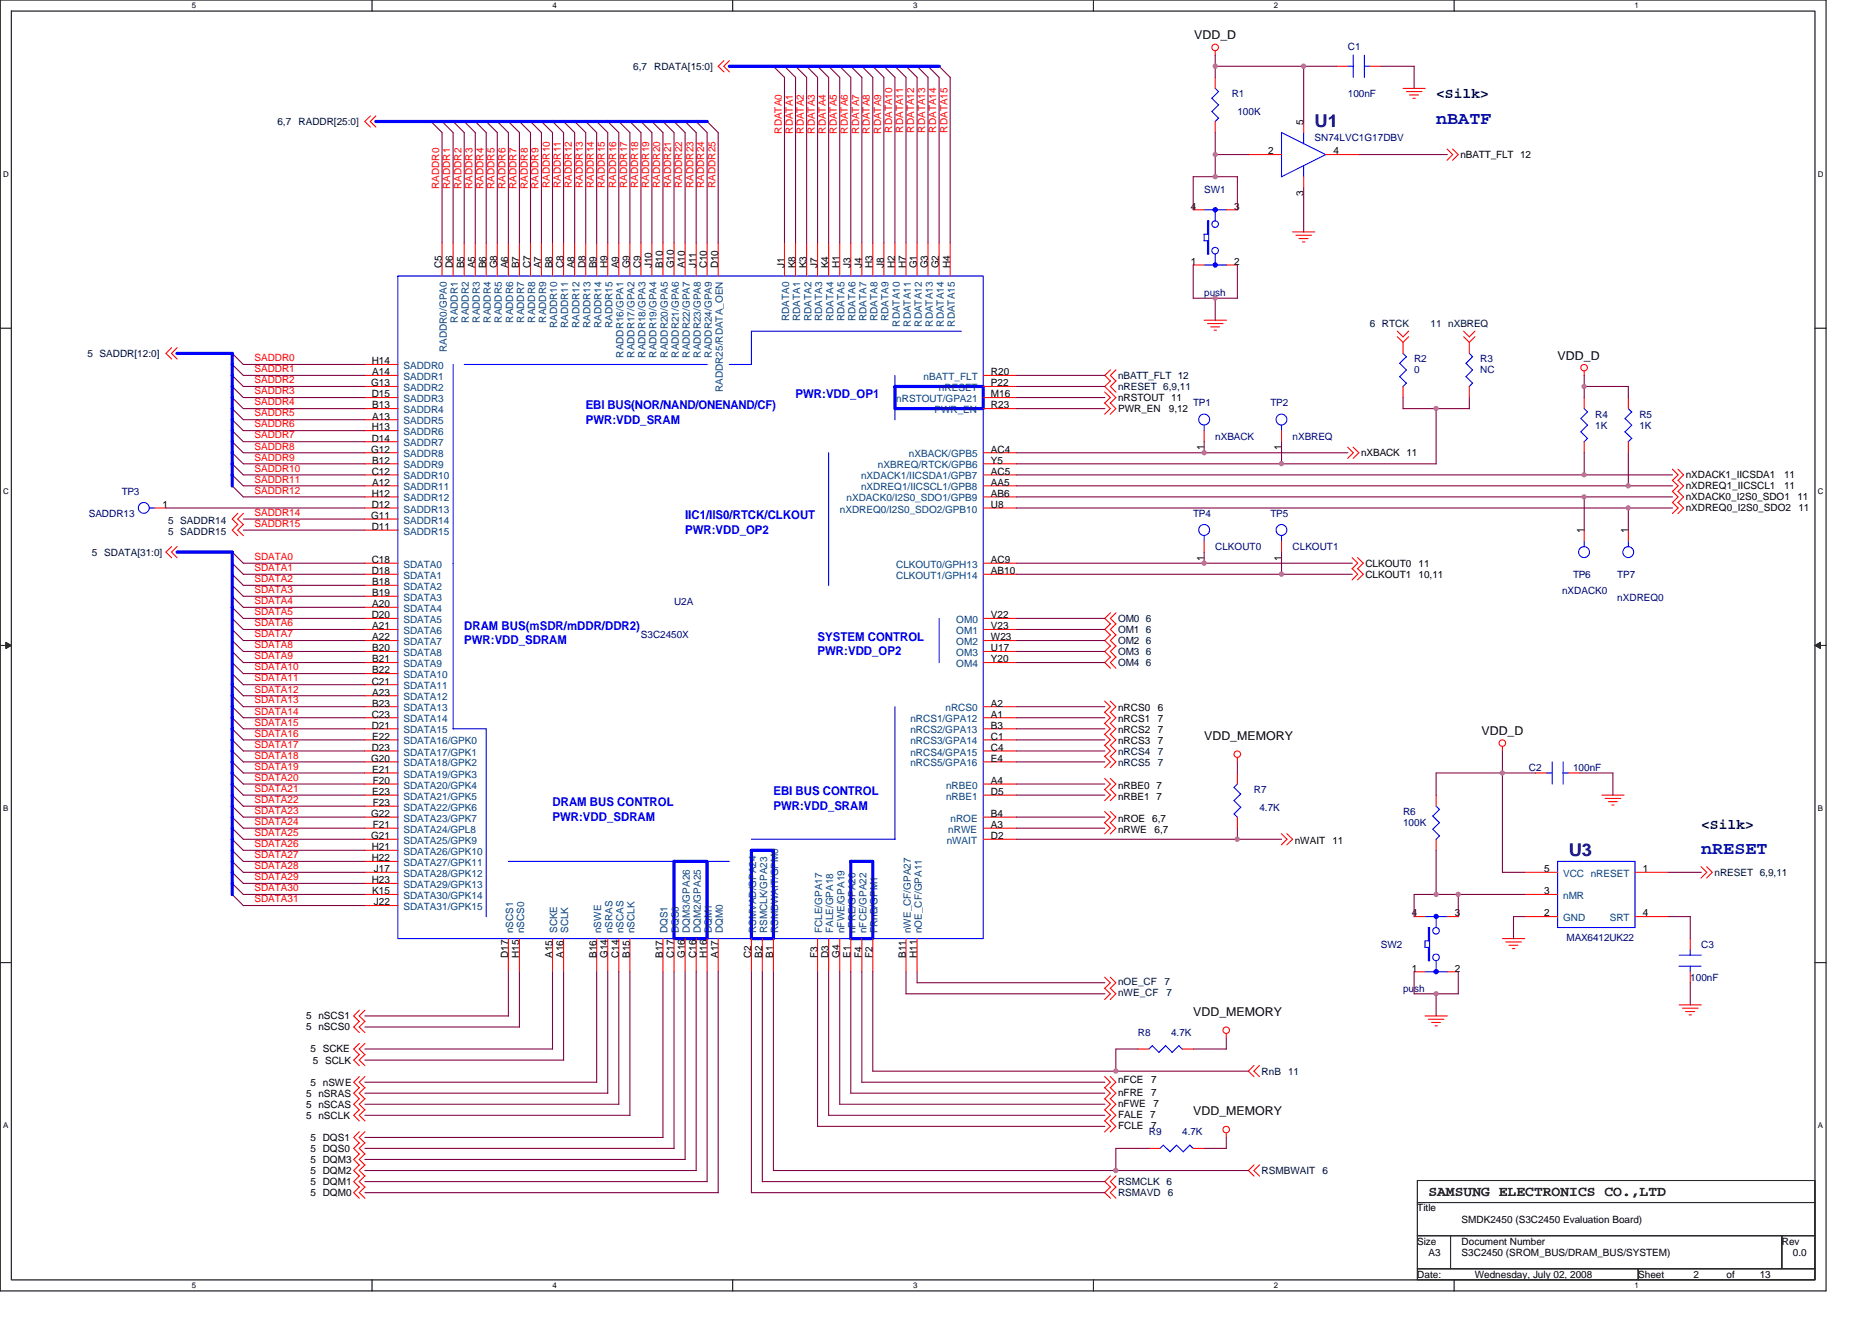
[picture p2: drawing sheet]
<svg xmlns="http://www.w3.org/2000/svg" width="297mm" height="210mm" viewBox="0 0 297 210" stroke-linecap="round" stroke-linejoin="round" font-family="sans-serif">
<defs><g id="words">
<g font-size="2.8" fill="#000080">
<text x="208.6" y="20.1">U1</text>
<text x="248.9" y="135.8">U3</text>
</g>
<g font-size="2.8" fill="#0000a0">
<text x="227.9" y="19.7">nBATF</text>
<text x="269.9" y="135.5">nRESET</text>
</g>
<g font-size="2.3" fill="#000040">
<text x="227.9" y="15.6">&lt;Silk&gt;</text>
<text x="269.9" y="131.6">&lt;Silk&gt;</text>
</g>
<text font-size="2.3" x="226.6" y="189.8">SAMSUNG ELECTRONICS CO.,LTD</text>
<g font-size="1.9">
<text x="189.5" y="6.3">VDD_D</text>
<text x="247.2" y="57.1">VDD_D</text>
<text x="191.1" y="117.4">VDD_MEMORY</text>
<text x="235.1" y="116.7">VDD_D</text>
<text x="189.3" y="161.2">VDD_MEMORY</text>
<text x="189.3" y="177">VDD_MEMORY</text>
</g>
<g font-size="1.9" fill="#00f">
<text x="92.9" y="64.9">EBI BUS(NOR/NAND/ONENAND/CF)</text>
<text x="126.2" y="63.1">PWR:VDD_OP1</text>
<text x="92.9" y="67.2">PWR:VDD_SRAM</text>
<text x="108.7" y="82.4">IIC1/IIS0/RTCK/CLKOUT</text>
<text x="108.7" y="84.8">PWR:VDD_OP2</text>
<text x="73.7" y="99.9">DRAM BUS(mSDR/mDDR/DDR2)</text>
<text x="129.7" y="101.7">SYSTEM CONTROL</text>
<text x="73.7" y="102.3">PWR:VDD_SDRAM</text>
<text x="129.7" y="104">PWR:VDD_OP2</text>
<text x="87.7" y="128">DRAM BUS CONTROL</text>
<text x="87.7" y="130.3">PWR:VDD_SDRAM</text>
<text x="122.7" y="126.2">EBI BUS CONTROL</text>
<text x="122.7" y="128.6">PWR:VDD_SRAM</text>
</g>
<g font-size="1.6" fill="#000040">
<text x="100.5" y="11.1">6,7</text>
<text x="103.8" y="11.1">RDATA[15:0]</text>
<text x="44" y="19.8">6,7</text>
<text x="47.4" y="19.8">RADDR[25:0]</text>
<text x="217.4" y="51.9">6 RTCK</text>
<text x="227" y="51.9">11 nXBREQ</text>
<text x="13.9" y="56.6">5 SADDR[12:0]</text>
<text x="177.4" y="61.9">nRESET 6,9,11</text>
<text x="177.4" y="60.1">nBATT_FLT 12</text>
<text x="26.7" y="83.1">5 SADDR14</text>
<text x="14.6" y="88.2">5 SDATA[31:0]</text>
<text x="26.7" y="84.8">5 SADDR15</text>
<text x="177.4" y="98.7">OM0 6</text>
<text x="177.4" y="100.4">OM1 6</text>
<text x="177.4" y="102.2">OM2 6</text>
<text x="177.4" y="105.7">OM4 6</text>
<text x="177.4" y="103.9">OM3 6</text>
<text x="177.4" y="119.9">nRCS4</text>
<text x="183.7" y="119.9">7</text>
<text x="177.4" y="121.6">nRCS5</text>
<text x="183.7" y="121.6">7</text>
<text x="272.1" y="139">nRESET 6,9,11</text>
<text x="177.4" y="158.1">nWE_CF</text>
<text x="177.4" y="156.4">nOE_CF</text>
<text x="184.8" y="156.4">7</text>
<text x="185.1" y="158.1">7</text>
<text x="200.2" y="170.5">RnB</text>
<text x="204.4" y="170.5">11</text>
<text x="177.4" y="188.1">RSMCLK 6</text>
<text x="177.4" y="189.8">RSMAVD 6</text>
<text x="200.2" y="186.3">RSMBWAIT 6</text>
</g>
<g font-size="1.6" fill="#000080">
<text x="213.9" y="7.9">C1</text>
<text x="195.4" y="15.5">R1</text>
<text x="213.9" y="15.5">100nF</text>
<text x="196.3" y="18.2">100K</text>
<text x="208.6" y="22.5">SN74LVC1G17DBV</text>
<text x="191.1" y="30.7">SW1</text>
<text x="191.1" y="47">push</text>
<text x="224.4" y="57.5">R2</text>
<text x="224.4" y="59.3">0</text>
<text x="234.9" y="57.5">R3</text>
<text x="234.9" y="59.3">NC</text>
<text x="189.3" y="64.5">TP1</text>
<text x="201.6" y="64.5">TP2</text>
<text x="192.8" y="69.8">nXBACK</text>
<text x="205.1" y="69.8">nXBREQ</text>
<text x="253.1" y="66.3">R4</text>
<text x="253.1" y="68">1K</text>
<text x="260.1" y="66.3">R5</text>
<text x="260.1" y="68">1K</text>
<text x="14.1" y="82">SADDR13</text>
<text x="19.3" y="78.5">TP3</text>
<text x="189.3" y="82">TP4</text>
<text x="201.6" y="82">TP5</text>
<text x="192.8" y="87.3">CLKOUT0</text>
<text x="205.1" y="87.3">CLKOUT1</text>
<text x="247.9" y="94.3">nXDACK0</text>
<text x="249.6" y="91.7">TP6</text>
<text x="256.6" y="91.7">TP7</text>
<text x="256.6" y="95.4">nXDREQ0</text>
<text x="101.7" y="101.3">S3C2450X</text>
<text x="107" y="96.1">U2A</text>
<text x="199" y="125.9">R7</text>
<text x="242.6" y="122.3">C2</text>
<text x="249.6" y="122.3">100nF</text>
<text x="199.8" y="128.7">4.7K</text>
<text x="222.6" y="129.4">R6</text>
<text x="222.6" y="131.1">100K</text>
<text x="248.6" y="149.4">MAX6412UK22</text>
<text x="219.1" y="150.4">SW2</text>
<text x="268.2" y="155.7">100nF</text>
<text x="269.9" y="150.4">C3</text>
<text x="222.6" y="157.4">push</text>
<text x="180.6" y="164.4">R8</text>
<text x="185.8" y="164.4">4.7K</text>
<text x="182.3" y="180.2">R9</text>
<text x="187.6" y="180.2">4.7K</text>
</g>
<g font-size="1.6" fill="#f00">
<text x="124" y="21.2" transform="rotate(-90 124 21.2)">RDATA0</text>
<text x="125.8" y="21.2" transform="rotate(-90 125.8 21.2)">RDATA1</text>
<text x="127.5" y="21.2" transform="rotate(-90 127.5 21.2)">RDATA2</text>
<text x="129.3" y="21.2" transform="rotate(-90 129.3 21.2)">RDATA3</text>
<text x="131" y="21.2" transform="rotate(-90 131 21.2)">RDATA4</text>
<text x="132.8" y="21.2" transform="rotate(-90 132.8 21.2)">RDATA5</text>
<text x="134.6" y="21.2" transform="rotate(-90 134.6 21.2)">RDATA6</text>
<text x="136.3" y="21.2" transform="rotate(-90 136.3 21.2)">RDATA7</text>
<text x="138" y="21.2" transform="rotate(-90 138 21.2)">RDATA8</text>
<text x="139.8" y="21.2" transform="rotate(-90 139.8 21.2)">RDATA9</text>
<text x="141.6" y="21" transform="rotate(-90 141.6 21)">RDATA10</text>
<text x="143.3" y="21" transform="rotate(-90 143.3 21)">RDATA11</text>
<text x="145.1" y="21" transform="rotate(-90 145.1 21)">RDATA12</text>
<text x="146.8" y="21" transform="rotate(-90 146.8 21)">RDATA13</text>
<text x="148.6" y="21" transform="rotate(-90 148.6 21)">RDATA14</text>
<text x="150.3" y="21" transform="rotate(-90 150.3 21)">RDATA15</text>
<text x="69.7" y="30" transform="rotate(-90 69.7 30)">RADDR0</text>
<text x="71.5" y="30" transform="rotate(-90 71.5 30)">RADDR1</text>
<text x="73.2" y="30" transform="rotate(-90 73.2 30)">RADDR2</text>
<text x="75" y="30" transform="rotate(-90 75 30)">RADDR3</text>
<text x="76.7" y="30" transform="rotate(-90 76.7 30)">RADDR4</text>
<text x="78.5" y="30" transform="rotate(-90 78.5 30)">RADDR5</text>
<text x="80.2" y="30" transform="rotate(-90 80.2 30)">RADDR6</text>
<text x="82" y="30" transform="rotate(-90 82 30)">RADDR7</text>
<text x="83.7" y="30" transform="rotate(-90 83.7 30)">RADDR8</text>
<text x="85.5" y="30" transform="rotate(-90 85.5 30)">RADDR9</text>
<text x="87.2" y="29.8" transform="rotate(-90 87.2 29.8)">RADDR10</text>
<text x="89" y="29.8" transform="rotate(-90 89 29.8)">RADDR11</text>
<text x="90.7" y="29.8" transform="rotate(-90 90.7 29.8)">RADDR12</text>
<text x="92.5" y="29.8" transform="rotate(-90 92.5 29.8)">RADDR13</text>
<text x="94.2" y="29.8" transform="rotate(-90 94.2 29.8)">RADDR14</text>
<text x="96" y="29.8" transform="rotate(-90 96 29.8)">RADDR15</text>
<text x="97.7" y="29.8" transform="rotate(-90 97.7 29.8)">RADDR16</text>
<text x="99.5" y="29.8" transform="rotate(-90 99.5 29.8)">RADDR17</text>
<text x="101.3" y="29.8" transform="rotate(-90 101.3 29.8)">RADDR18</text>
<text x="103" y="29.8" transform="rotate(-90 103 29.8)">RADDR19</text>
<text x="104.8" y="29.8" transform="rotate(-90 104.8 29.8)">RADDR20</text>
<text x="106.5" y="29.8" transform="rotate(-90 106.5 29.8)">RADDR21</text>
<text x="108.3" y="29.8" transform="rotate(-90 108.3 29.8)">RADDR22</text>
<text x="110" y="29.8" transform="rotate(-90 110 29.8)">RADDR23</text>
<text x="111.8" y="29.8" transform="rotate(-90 111.8 29.8)">RADDR24</text>
<text x="113.5" y="29.8" transform="rotate(-90 113.5 29.8)">RADDR25</text>
<text x="40.4" y="57.3">SADDR0</text>
<text x="40.4" y="59.1">SADDR1</text>
<text x="40.4" y="60.8">SADDR2</text>
<text x="40.4" y="64.3">SADDR4</text>
<text x="40.4" y="62.6">SADDR3</text>
<text x="40.4" y="66.1">SADDR5</text>
<text x="40.4" y="69.6">SADDR7</text>
<text x="40.4" y="71.4">SADDR8</text>
<text x="40.4" y="67.8">SADDR6</text>
<text x="40.4" y="76.6">SADDR11</text>
<text x="40.4" y="73.1">SADDR9</text>
<text x="40.4" y="74.9">SADDR10</text>
<text x="40.4" y="81.9">SADDR14</text>
<text x="40.4" y="78.4">SADDR12</text>
<text x="40.4" y="83.6">SADDR15</text>
<text x="40.4" y="88.9">SDATA0</text>
<text x="40.4" y="95.9">SDATA4</text>
<text x="40.4" y="94.1">SDATA3</text>
<text x="40.4" y="90.6">SDATA1</text>
<text x="40.4" y="92.4">SDATA2</text>
<text x="40.4" y="99.4">SDATA6</text>
<text x="40.4" y="97.6">SDATA5</text>
<text x="40.4" y="101.2">SDATA7</text>
<text x="40.4" y="102.9">SDATA8</text>
<text x="40.4" y="104.6">SDATA9</text>
<text x="40.4" y="106.4">SDATA10</text>
<text x="40.4" y="113.4">SDATA14</text>
<text x="40.4" y="111.7">SDATA13</text>
<text x="40.4" y="109.9">SDATA12</text>
<text x="40.4" y="108.2">SDATA11</text>
<text x="40.4" y="115.2">SDATA15</text>
<text x="40.4" y="118.7">SDATA17</text>
<text x="40.4" y="116.9">SDATA16</text>
<text x="40.4" y="123.9">SDATA20</text>
<text x="40.4" y="125.7">SDATA21</text>
<text x="40.4" y="120.4">SDATA18</text>
<text x="40.4" y="122.2">SDATA19</text>
<text x="40.4" y="130.9">SDATA24</text>
<text x="40.4" y="127.4">SDATA22</text>
<text x="40.4" y="129.2">SDATA23</text>
<text x="40.4" y="134.4">SDATA26</text>
<text x="40.4" y="136.2">SDATA27</text>
<text x="40.4" y="137.9">SDATA28</text>
<text x="40.4" y="132.7">SDATA25</text>
<text x="40.4" y="139.7">SDATA29</text>
<text x="40.4" y="141.5">SDATA30</text>
<text x="40.4" y="143.2">SDATA31</text>
</g>
<g font-size="1.6">
<text x="206.8" y="19.8" transform="rotate(-90 206.8 19.8)">5</text>
<text x="201.2" y="24.5">2</text>
<text x="211.6" y="24.5">4</text>
<text x="231.7" y="25.1">nBATT_FLT 12</text>
<text x="189" y="33.3">4</text>
<text x="195.8" y="33.3">3</text>
<text x="206.8" y="31.1" transform="rotate(-90 206.8 31.1)">3</text>
<text x="70.1" y="42.6" transform="rotate(-90 70.1 42.6)">C5</text>
<text x="71.9" y="42.6" transform="rotate(-90 71.9 42.6)">D6</text>
<text x="73.6" y="42.6" transform="rotate(-90 73.6 42.6)">B5</text>
<text x="75.4" y="42.6" transform="rotate(-90 75.4 42.6)">A5</text>
<text x="77.1" y="42.6" transform="rotate(-90 77.1 42.6)">B6</text>
<text x="78.9" y="42.6" transform="rotate(-90 78.9 42.6)">G8</text>
<text x="80.6" y="42.6" transform="rotate(-90 80.6 42.6)">A6</text>
<text x="82.4" y="42.6" transform="rotate(-90 82.4 42.6)">B7</text>
<text x="84.2" y="42.6" transform="rotate(-90 84.2 42.6)">C7</text>
<text x="85.9" y="42.6" transform="rotate(-90 85.9 42.6)">A7</text>
<text x="87.6" y="42.6" transform="rotate(-90 87.6 42.6)">B8</text>
<text x="89.4" y="42.6" transform="rotate(-90 89.4 42.6)">C8</text>
<text x="91.2" y="42.6" transform="rotate(-90 91.2 42.6)">A8</text>
<text x="92.9" y="42.6" transform="rotate(-90 92.9 42.6)">D8</text>
<text x="94.7" y="42.6" transform="rotate(-90 94.7 42.6)">B9</text>
<text x="96.4" y="42.6" transform="rotate(-90 96.4 42.6)">H9</text>
<text x="98.2" y="42.6" transform="rotate(-90 98.2 42.6)">A9</text>
<text x="99.9" y="42.6" transform="rotate(-90 99.9 42.6)">G9</text>
<text x="101.7" y="42.6" transform="rotate(-90 101.7 42.6)">C9</text>
<text x="103.4" y="42.6" transform="rotate(-90 103.4 42.6)">J10</text>
<text x="105.2" y="42.6" transform="rotate(-90 105.2 42.6)">B10</text>
<text x="106.9" y="42.6" transform="rotate(-90 106.9 42.6)">G10</text>
<text x="108.7" y="42.6" transform="rotate(-90 108.7 42.6)">A10</text>
<text x="110.4" y="42.6" transform="rotate(-90 110.4 42.6)">J11</text>
<text x="112.2" y="42.6" transform="rotate(-90 112.2 42.6)">C10</text>
<text x="113.9" y="42.6" transform="rotate(-90 113.9 42.6)">D10</text>
<text x="124.5" y="42.6" transform="rotate(-90 124.5 42.6)">J1</text>
<text x="126.2" y="42.6" transform="rotate(-90 126.2 42.6)">K8</text>
<text x="128" y="42.6" transform="rotate(-90 128 42.6)">K3</text>
<text x="129.7" y="42.6" transform="rotate(-90 129.7 42.6)">J7</text>
<text x="131.5" y="42.6" transform="rotate(-90 131.5 42.6)">K4</text>
<text x="133.2" y="42.6" transform="rotate(-90 133.2 42.6)">H1</text>
<text x="135" y="42.6" transform="rotate(-90 135 42.6)">J3</text>
<text x="136.7" y="42.6" transform="rotate(-90 136.7 42.6)">J4</text>
<text x="138.5" y="42.6" transform="rotate(-90 138.5 42.6)">H3</text>
<text x="140.2" y="42.6" transform="rotate(-90 140.2 42.6)">J8</text>
<text x="142" y="42.6" transform="rotate(-90 142 42.6)">H2</text>
<text x="143.7" y="42.6" transform="rotate(-90 143.7 42.6)">H7</text>
<text x="145.5" y="42.6" transform="rotate(-90 145.5 42.6)">G1</text>
<text x="147.2" y="42.6" transform="rotate(-90 147.2 42.6)">G3</text>
<text x="149" y="42.6" transform="rotate(-90 149 42.6)">G2</text>
<text x="150.7" y="42.6" transform="rotate(-90 150.7 42.6)">H4</text>
<text x="189" y="42">1</text>
<text x="195.8" y="42">2</text>
<text x="59" y="57.8">H14</text>
<text x="59.1" y="59.6">A14</text>
<text x="157.2" y="59.6">R20</text>
<text x="58.9" y="61.3">G13</text>
<text x="59" y="63.1">D15</text>
<text x="59.1" y="64.8">B13</text>
<text x="157.2" y="61.3">P22</text>
<text x="157.2" y="63.1">M16</text>
<text x="157.2" y="64.8">R23</text>
<text x="177.4" y="63.6">nRSTOUT 11</text>
<text x="177.4" y="65.4">PWR_EN</text>
<text x="185.5" y="65.4">9,12</text>
<text x="58.9" y="71.8">G12</text>
<text x="59" y="68.3">H13</text>
<text x="59" y="70.1">D14</text>
<text x="59.1" y="66.6">A13</text>
<text x="157.2" y="71.8">AC4</text>
<text x="191" y="71.4" transform="rotate(-90 191 71.4)">1</text>
<text x="203.3" y="71.4" transform="rotate(-90 203.3 71.4)">1</text>
<text x="59" y="75.4">C12</text>
<text x="59.1" y="73.6">B12</text>
<text x="59.1" y="77.1">A12</text>
<text x="157.2" y="73.6">Y5</text>
<text x="157.2" y="75.4">AC5</text>
<text x="157.2" y="77.1">AA5</text>
<text x="216" y="72.4">nXBACK 11</text>
<text x="267.5" y="75.9">nXDACK1_IICSDA1</text>
<text x="267.5" y="77.7">nXDREQ1_IICSCL1</text>
<text x="283.1" y="75.9">11</text>
<text x="283.1" y="77.7">11</text>
<text x="25.8" y="80.6">1</text>
<text x="58.9" y="82.4">G11</text>
<text x="59" y="78.8">H12</text>
<text x="59" y="80.6">D12</text>
<text x="157.2" y="78.8">AB6</text>
<text x="157.2" y="80.6">U8</text>
<text x="267.5" y="79.4">nXDACK0_I2S0_SDO1</text>
<text x="267.5" y="81.2">nXDREQ0_I2S0_SDO2</text>
<text x="285.2" y="79.4">11</text>
<text x="285.4" y="81.2">11</text>
<text x="59" y="84.1">D11</text>
<text x="59" y="89.4">C18</text>
<text x="157.2" y="89.4">AC9</text>
<text x="191" y="89" transform="rotate(-90 191 89)">1</text>
<text x="203.3" y="89" transform="rotate(-90 203.3 89)">1</text>
<text x="216.7" y="89.9">CLKOUT0</text>
<text x="225.1" y="89.9">11</text>
<text x="251.4" y="84.6" transform="rotate(-90 251.4 84.6)">1</text>
<text x="258.4" y="84.6" transform="rotate(-90 258.4 84.6)">1</text>
<text x="59" y="91.1">D18</text>
<text x="59.1" y="92.9">B18</text>
<text x="59.1" y="94.6">B19</text>
<text x="157.2" y="91.1">AB10</text>
<text x="216.7" y="91.7">CLKOUT1</text>
<text x="225.1" y="91.7">10,11</text>
<text x="59" y="98.1">D20</text>
<text x="59.1" y="96.4">A20</text>
<text x="59.1" y="99.9">A21</text>
<text x="59.1" y="101.6">A22</text>
<text x="157.2" y="98.1">V22</text>
<text x="157.2" y="99.9">V23</text>
<text x="157.2" y="101.6">W23</text>
<text x="59.1" y="103.4">B20</text>
<text x="59.1" y="105.1">B21</text>
<text x="59.1" y="106.9">B22</text>
<text x="157.2" y="103.4">U17</text>
<text x="157.2" y="105.1">Y20</text>
<text x="59" y="108.6">C21</text>
<text x="59" y="113.9">C23</text>
<text x="59.1" y="110.4">A23</text>
<text x="59.1" y="112.1">B23</text>
<text x="157.2" y="112.1">A2</text>
<text x="157.2" y="113.9">A1</text>
<text x="177.4" y="112.9">nRCS0</text>
<text x="183.7" y="112.9">6</text>
<text x="59" y="115.7">D21</text>
<text x="59" y="119.2">D23</text>
<text x="59.1" y="117.4">E22</text>
<text x="157.2" y="115.7">B3</text>
<text x="157.2" y="117.4">C1</text>
<text x="157.2" y="119.2">C4</text>
<text x="177.4" y="114.6">nRCS1</text>
<text x="177.4" y="118.2">nRCS3</text>
<text x="177.4" y="116.4">nRCS2</text>
<text x="183.7" y="114.6">7</text>
<text x="183.7" y="118.2">7</text>
<text x="183.7" y="116.4">7</text>
<text x="58.9" y="120.9">G20</text>
<text x="59.1" y="122.7">E21</text>
<text x="59.2" y="124.4">F20</text>
<text x="157.2" y="124.4">A4</text>
<text x="157.2" y="120.9">E4</text>
<text x="177.4" y="125.2">nRBE0 7</text>
<text x="58.9" y="129.7">G22</text>
<text x="59.1" y="126.2">E23</text>
<text x="59.2" y="127.9">F23</text>
<text x="59.2" y="131.4">F21</text>
<text x="157.2" y="126.2">D5</text>
<text x="157.2" y="129.7">B4</text>
<text x="157.2" y="131.4">A3</text>
<text x="177.4" y="130.4">nROE 6,7</text>
<text x="177.4" y="126.9">nRBE1 7</text>
<text x="58.9" y="133.2">G21</text>
<text x="59" y="134.9">H21</text>
<text x="59" y="136.7">H22</text>
<text x="157.2" y="133.2">D2</text>
<text x="177.4" y="132.2">nRWE</text>
<text x="183.2" y="132.2">6,7</text>
<text x="205.4" y="133.9">nWAIT</text>
<text x="211.4" y="133.9">11</text>
<text x="59" y="140.2">H23</text>
<text x="59.1" y="141.9">K15</text>
<text x="59.3" y="138.4">J17</text>
<text x="59.3" y="143.7">J22</text>
<text x="245" y="138.4">5</text>
<text x="245" y="141.9">3</text>
<text x="260.7" y="138.4">1</text>
<text x="224" y="145.5">4</text>
<text x="230.9" y="145.5">3</text>
<text x="245" y="145.5">2</text>
<text x="260.7" y="145.5">4</text>
<text x="80.6" y="152.1" transform="rotate(-90 80.6 152.1)">D17</text>
<text x="82.4" y="152.1" transform="rotate(-90 82.4 152.1)">H15</text>
<text x="87.6" y="152.1" transform="rotate(-90 87.6 152.1)">A15</text>
<text x="89.4" y="152.1" transform="rotate(-90 89.4 152.1)">A16</text>
<text x="94.7" y="152.1" transform="rotate(-90 94.7 152.1)">B16</text>
<text x="96.4" y="152.1" transform="rotate(-90 96.4 152.1)">G14</text>
<text x="98.2" y="152.1" transform="rotate(-90 98.2 152.1)">C14</text>
<text x="99.9" y="152.1" transform="rotate(-90 99.9 152.1)">B15</text>
<text x="105.2" y="152.1" transform="rotate(-90 105.2 152.1)">B17</text>
<text x="106.9" y="152.1" transform="rotate(-90 106.9 152.1)">C17</text>
<text x="108.7" y="152.1" transform="rotate(-90 108.7 152.1)">G16</text>
<text x="110.4" y="152.1" transform="rotate(-90 110.4 152.1)">C16</text>
<text x="112.2" y="152.1" transform="rotate(-90 112.2 152.1)">H16</text>
<text x="113.9" y="152.1" transform="rotate(-90 113.9 152.1)">A17</text>
<text x="119.2" y="152.1" transform="rotate(-90 119.2 152.1)">C2</text>
<text x="120.9" y="152.1" transform="rotate(-90 120.9 152.1)">B2</text>
<text x="122.7" y="152.1" transform="rotate(-90 122.7 152.1)">B1</text>
<text x="129.7" y="152.1" transform="rotate(-90 129.7 152.1)">F3</text>
<text x="131.5" y="152.1" transform="rotate(-90 131.5 152.1)">D3</text>
<text x="133.2" y="152.1" transform="rotate(-90 133.2 152.1)">G4</text>
<text x="135" y="152.1" transform="rotate(-90 135 152.1)">E1</text>
<text x="136.7" y="152.1" transform="rotate(-90 136.7 152.1)">F4</text>
<text x="138.5" y="152.1" transform="rotate(-90 138.5 152.1)">F2</text>
<text x="143.7" y="152.1" transform="rotate(-90 143.7 152.1)">B11</text>
<text x="145.5" y="152.1" transform="rotate(-90 145.5 152.1)">H11</text>
<text x="224" y="154.2">1</text>
<text x="230.9" y="154.2">2</text>
<text x="48.6" y="161.8">5 nSCS1</text>
<text x="48.6" y="163.5">5 nSCS0</text>
<text x="49.3" y="167">5 SCKE</text>
<text x="49.3" y="172.3">5 nSWE</text>
<text x="49.6" y="168.8">5 SCLK</text>
<text x="177.4" y="173.9">nFRE</text>
<text x="177.4" y="172">nFCE</text>
<text x="182.7" y="173.9">7</text>
<text x="182.7" y="172">7</text>
<text x="48.6" y="177.6">5 nSCLK</text>
<text x="48.6" y="175.8">5 nSCAS</text>
<text x="48.6" y="174.1">5 nSRAS</text>
<text x="177.4" y="175.6">nFWE</text>
<text x="177.4" y="179.1">FCLE</text>
<text x="177.4" y="177.4">FALE</text>
<text x="182.5" y="177.4">7</text>
<text x="182.7" y="179.1">7</text>
<text x="183" y="175.6">7</text>
<text x="49.3" y="182.8">5 DQS0</text>
<text x="49.3" y="181.1">5 DQS1</text>
<text x="49.3" y="184.6">5 DQM3</text>
<text x="49.3" y="186.3">5 DQM2</text>
<text x="49.3" y="188.1">5 DQM1</text>
<text x="49.3" y="189.8">5 DQM0</text>
<text x="224.9" y="192.3">Title</text>
<text x="224.9" y="197.5">Size</text>
<text x="231.9" y="194">SMDK2450 (S3C2450 Evaluation Board)</text>
<text x="231.9" y="197.5">Document Number</text>
<text x="282.7" y="197.5">Rev</text>
<text x="224.9" y="202.8">Date:</text>
<text x="226.6" y="199.3">A3</text>
<text x="231.9" y="199.3">S3C2450 (SROM_BUS/DRAM_BUS/SYSTEM)</text>
<text x="234" y="202.8">Wednesday, July 02, 2008</text>
<text x="259.9" y="202.8">Sheet</text>
<text x="268.7" y="202.8">2</text>
<text x="274" y="202.8">of</text>
<text x="279.2" y="202.8">13</text>
<text x="284.5" y="199.3">0.0</text>
</g>
<g font-size="1.6" fill="#004080">
<text x="72.6" y="51.2" transform="rotate(-90 72.6 51.2)">RADDR1</text>
<text x="74.4" y="51.2" transform="rotate(-90 74.4 51.2)">RADDR2</text>
<text x="76.2" y="51.2" transform="rotate(-90 76.2 51.2)">RADDR3</text>
<text x="77.9" y="51.2" transform="rotate(-90 77.9 51.2)">RADDR4</text>
<text x="79.6" y="51.2" transform="rotate(-90 79.6 51.2)">RADDR5</text>
<text x="81.4" y="51.2" transform="rotate(-90 81.4 51.2)">RADDR6</text>
<text x="83.2" y="51.2" transform="rotate(-90 83.2 51.2)">RADDR7</text>
<text x="84.9" y="51.2" transform="rotate(-90 84.9 51.2)">RADDR8</text>
<text x="86.7" y="51.2" transform="rotate(-90 86.7 51.2)">RADDR9</text>
<text x="88.4" y="52.1" transform="rotate(-90 88.4 52.1)">RADDR10</text>
<text x="90.2" y="52.1" transform="rotate(-90 90.2 52.1)">RADDR11</text>
<text x="91.9" y="52.1" transform="rotate(-90 91.9 52.1)">RADDR12</text>
<text x="93.7" y="52.1" transform="rotate(-90 93.7 52.1)">RADDR13</text>
<text x="95.4" y="52.1" transform="rotate(-90 95.4 52.1)">RADDR14</text>
<text x="97.2" y="52.1" transform="rotate(-90 97.2 52.1)">RADDR15</text>
<text x="125.2" y="50.9" transform="rotate(-90 125.2 50.9)">RDATA0</text>
<text x="127" y="50.9" transform="rotate(-90 127 50.9)">RDATA1</text>
<text x="128.7" y="50.9" transform="rotate(-90 128.7 50.9)">RDATA2</text>
<text x="130.5" y="50.9" transform="rotate(-90 130.5 50.9)">RDATA3</text>
<text x="132.2" y="50.9" transform="rotate(-90 132.2 50.9)">RDATA4</text>
<text x="134" y="50.9" transform="rotate(-90 134 50.9)">RDATA5</text>
<text x="135.7" y="50.9" transform="rotate(-90 135.7 50.9)">RDATA6</text>
<text x="137.5" y="50.9" transform="rotate(-90 137.5 50.9)">RDATA7</text>
<text x="139.2" y="50.9" transform="rotate(-90 139.2 50.9)">RDATA8</text>
<text x="141" y="50.9" transform="rotate(-90 141 50.9)">RDATA9</text>
<text x="142.8" y="51.8" transform="rotate(-90 142.8 51.8)">RDATA10</text>
<text x="144.5" y="51.8" transform="rotate(-90 144.5 51.8)">RDATA11</text>
<text x="146.3" y="51.8" transform="rotate(-90 146.3 51.8)">RDATA12</text>
<text x="148" y="51.8" transform="rotate(-90 148 51.8)">RDATA13</text>
<text x="149.8" y="51.8" transform="rotate(-90 149.8 51.8)">RDATA14</text>
<text x="151.5" y="51.8" transform="rotate(-90 151.5 51.8)">RDATA15</text>
<text x="64" y="58.6">SADDR0</text>
<text x="70.9" y="55.9" transform="rotate(-90 70.9 55.9)">RADDR0/GPA0</text>
<text x="98.9" y="56.8" transform="rotate(-90 98.9 56.8)">RADDR16/GPA1</text>
<text x="100.7" y="56.8" transform="rotate(-90 100.7 56.8)">RADDR17/GPA2</text>
<text x="102.4" y="56.8" transform="rotate(-90 102.4 56.8)">RADDR18/GPA3</text>
<text x="104.2" y="56.8" transform="rotate(-90 104.2 56.8)">RADDR19/GPA4</text>
<text x="105.9" y="56.8" transform="rotate(-90 105.9 56.8)">RADDR20/GPA5</text>
<text x="107.7" y="56.8" transform="rotate(-90 107.7 56.8)">RADDR21/GPA6</text>
<text x="109.5" y="56.8" transform="rotate(-90 109.5 56.8)">RADDR22/GPA7</text>
<text x="111.2" y="56.8" transform="rotate(-90 111.2 56.8)">RADDR23/GPA8</text>
<text x="112.9" y="56.8" transform="rotate(-90 112.9 56.8)">RADDR24/GPA9</text>
<text x="64" y="60.3">SADDR1</text>
<text x="64" y="62.1">SADDR2</text>
<text x="64" y="63.8">SADDR3</text>
<text x="64" y="65.6">SADDR4</text>
<text x="114.7" y="62.2" transform="rotate(-90 114.7 62.2)">RADDR25/RDATA_OEN</text>
<text x="142.2" y="63.8">nRSTOUT/GPA21</text>
<text x="146.5" y="60.3">nBATT_FLT</text>
<text x="148.3" y="65.6">PWR_EN</text>
<text x="149" y="62.1">nRESET</text>
<text x="64" y="67.3">SADDR5</text>
<text x="64" y="69.1">SADDR6</text>
<text x="64" y="70.8">SADDR7</text>
<text x="64" y="72.6">SADDR8</text>
<text x="64" y="74.3">SADDR9</text>
<text x="64" y="76.1">SADDR10</text>
<text x="64" y="77.8">SADDR11</text>
<text x="136.6" y="76.1">nXDACK1/IICSDA1/GPB7</text>
<text x="136.6" y="77.8">nXDREQ1/IICSCL1/GPB8</text>
<text x="139.3" y="74.3">nXBREQ/RTCK/GPB6</text>
<text x="144.2" y="72.6">nXBACK/GPB5</text>
<text x="64" y="79.6">SADDR12</text>
<text x="64" y="81.3">SADDR13</text>
<text x="64" y="83.1">SADDR14</text>
<text x="133.3" y="81.3">nXDREQ0/I2S0_SDO2/GPB10</text>
<text x="134.3" y="79.6">nXDACK0/I2S0_SDO1/GPB9</text>
<text x="64" y="84.9">SADDR15</text>
<text x="64" y="90.1">SDATA0</text>
<text x="64" y="91.9">SDATA1</text>
<text x="64" y="93.6">SDATA2</text>
<text x="64" y="95.4">SDATA3</text>
<text x="142.2" y="90.1">CLKOUT0/GPH13</text>
<text x="142.2" y="91.9">CLKOUT1/GPH14</text>
<text x="64" y="97.1">SDATA4</text>
<text x="64" y="98.9">SDATA5</text>
<text x="64" y="100.6">SDATA6</text>
<text x="151.7" y="98.9">OM0</text>
<text x="151.7" y="100.6">OM1</text>
<text x="64" y="102.4">SDATA7</text>
<text x="64" y="104.1">SDATA8</text>
<text x="64" y="105.9">SDATA9</text>
<text x="64" y="107.6">SDATA10</text>
<text x="151.7" y="102.4">OM2</text>
<text x="151.7" y="104.1">OM3</text>
<text x="151.7" y="105.9">OM4</text>
<text x="64" y="109.4">SDATA11</text>
<text x="64" y="111.2">SDATA12</text>
<text x="64" y="112.9">SDATA13</text>
<text x="150" y="112.9">nRCS0</text>
<text x="64" y="114.6">SDATA14</text>
<text x="64" y="116.4">SDATA15</text>
<text x="64" y="118.2">SDATA16/GPK0</text>
<text x="64" y="119.9">SDATA17/GPK1</text>
<text x="144.5" y="114.6">nRCS1/GPA12</text>
<text x="144.5" y="116.4">nRCS2/GPA13</text>
<text x="144.5" y="118.2">nRCS3/GPA14</text>
<text x="144.5" y="119.9">nRCS4/GPA15</text>
<text x="64" y="121.7">SDATA18/GPK2</text>
<text x="64" y="123.4">SDATA19/GPK3</text>
<text x="64" y="125.2">SDATA20/GPK4</text>
<text x="144.5" y="121.6">nRCS5/GPA16</text>
<text x="150.1" y="125.2">nRBE0</text>
<text x="64" y="126.9">SDATA21/GPK5</text>
<text x="64" y="128.7">SDATA22/GPK6</text>
<text x="64" y="130.4">SDATA23/GPK7</text>
<text x="150.1" y="126.9">nRBE1</text>
<text x="150.8" y="130.4">nROE</text>
<text x="64" y="132.2">SDATA24/GPL8</text>
<text x="64" y="133.9">SDATA25/GPK9</text>
<text x="64" y="135.7">SDATA26/GPK10</text>
<text x="64" y="137.4">SDATA27/GPK11</text>
<text x="150.2" y="133.9">nWAIT</text>
<text x="150.5" y="132.2">nRWE</text>
<text x="64" y="139.2">SDATA28/GPK12</text>
<text x="64" y="140.9">SDATA29/GPK13</text>
<text x="64" y="142.7">SDATA30/GPK14</text>
<text x="248" y="139.2">VCC nRESET</text>
<text x="248" y="142.7">nMR</text>
<text x="64" y="144.5">SDATA31/GPK15</text>
<text x="81.4" y="148.1" transform="rotate(-90 81.4 148.1)">nSCS1</text>
<text x="83.2" y="148.1" transform="rotate(-90 83.2 148.1)">nSCS0</text>
<text x="88.4" y="148.1" transform="rotate(-90 88.4 148.1)">SCKE</text>
<text x="90.2" y="148.1" transform="rotate(-90 90.2 148.1)">SCLK</text>
<text x="95.4" y="148.1" transform="rotate(-90 95.4 148.1)">nSWE</text>
<text x="97.2" y="148.1" transform="rotate(-90 97.2 148.1)">nSRAS</text>
<text x="98.9" y="148.1" transform="rotate(-90 98.9 148.1)">nSCAS</text>
<text x="100.7" y="148.1" transform="rotate(-90 100.7 148.1)">nSCLK</text>
<text x="105.9" y="148.1" transform="rotate(-90 105.9 148.1)">DQS1</text>
<text x="107.7" y="148.1" transform="rotate(-90 107.7 148.1)">DQS0</text>
<text x="109.4" y="148.1" transform="rotate(-90 109.4 148.1)">DQM3/GPA26</text>
<text x="111.2" y="148.1" transform="rotate(-90 111.2 148.1)">DQM2/GPA25</text>
<text x="112.9" y="148.1" transform="rotate(-90 112.9 148.1)">DQM1</text>
<text x="114.7" y="148.1" transform="rotate(-90 114.7 148.1)">DQM0</text>
<text x="120" y="148.1" transform="rotate(-90 120 148.1)">RSMVAD/GPA24</text>
<text x="121.7" y="148.1" transform="rotate(-90 121.7 148.1)">RSMCLK/GPA23</text>
<text x="123.5" y="148.1" transform="rotate(-90 123.5 148.1)">RSMBWAIT/GPM0</text>
<text x="130.5" y="148.1" transform="rotate(-90 130.5 148.1)">FCLE/GPA17</text>
<text x="132.2" y="148.1" transform="rotate(-90 132.2 148.1)">FALE/GPA18</text>
<text x="134" y="148.1" transform="rotate(-90 134 148.1)">nFWE/GPA19</text>
<text x="135.7" y="148.1" transform="rotate(-90 135.7 148.1)">nFRE/GPA20</text>
<text x="137.5" y="148.1" transform="rotate(-90 137.5 148.1)">nFCE/GPA22</text>
<text x="139.2" y="148.1" transform="rotate(-90 139.2 148.1)">FRnB/GPM1</text>
<text x="144.5" y="148.1" transform="rotate(-90 144.5 148.1)">nWE_CF/GPA27</text>
<text x="146.3" y="148.1" transform="rotate(-90 146.3 148.1)">nOE_CF/GPA11</text>
<text x="248" y="146.2">GND</text>
<text x="255.4" y="146.2">SRT</text>
</g>
<g font-size="1.3">
<text x="30.4" y="1.3">5</text>
<text x="87.6" y="1.3">4</text>
<text x="144.9" y="1.3">3</text>
<text x="202.1" y="1.3">2</text>
<text x="259.4" y="1.3">1</text>
<text x=".5" y="28">D</text>
<text x="288.4" y="28">D</text>
<text x=".5" y="78.4">C</text>
<text x="288.4" y="78.4">C</text>
<text x=".5" y="128.7">B</text>
<text x="288.4" y="128.7">B</text>
<text x=".5" y="179.1">A</text>
<text x="288.4" y="179.1">A</text>
<text x="30.4" y="204.4">5</text>
<text x="87.6" y="204.4">4</text>
<text x="144.9" y="204.4">3</text>
<text x="202.1" y="204.4">2</text>
<text x="259.4" y="204.4">1</text>
</g>
</g></defs>
<path d="M0 0h289.7v204.9h-289.7zM1.8 1.8h286.2v201.3h-286.2z" fill="none" stroke="#000" stroke-width=".17"/>
<g fill="#fff">
<path d="M30.4 .2h.7v1.4h-.7z"/>
<path d="M30.4 203.3h.7v1.4h-.7z"/>
</g>
<path d="M59 0v1.8M59 203.1v1.8" fill="none" stroke="#000" stroke-width=".17"/>
<g fill="#fff">
<path d="M87.6 .2h.7v1.4h-.7z"/>
<path d="M87.6 203.3h.7v1.4h-.7z"/>
</g>
<path d="M116.3 0v1.8M116.3 203.1v1.8" fill="none" stroke="#000" stroke-width=".17"/>
<g fill="#fff">
<path d="M144.9 .2h.7v1.4h-.7z"/>
<path d="M144.9 203.3h.7v1.4h-.7z"/>
</g>
<path d="M173.5 0v1.8M173.5 203.1v1.8" fill="none" stroke="#000" stroke-width=".17"/>
<g fill="#fff">
<path d="M202.1 .2h.7v1.4h-.7z"/>
<path d="M202.1 203.3h.7v1.4h-.7z"/>
</g>
<path d="M230.7 0v1.8M230.7 203.1v1.8" fill="none" stroke="#000" stroke-width=".17"/>
<g fill="#fff">
<path d="M259.4 .2h.6v1.4h-.6z"/>
<path d="M259.4 203.3h.6v1.4h-.6z"/>
<path d="M.5 26.9h.9v1.4h-.9z"/>
<path d="M288.4 26.9h.9v1.4h-.9z"/>
<path d="M.5 77.3h.9v1.4h-.9z"/>
<path d="M288.4 77.3h.9v1.4h-.9z"/>
</g>
<path d="M0 52.1h1.8M288 52.1h1.7" fill="none" stroke="#000" stroke-width=".17"/>
<g fill="#fff">
<path d="M.5 127.6h.8v1.4h-.8z"/>
<path d="M288.4 127.6h.9v1.4h-.9z"/>
</g>
<path d="M0 102.4h1.8M288 102.4h1.7" fill="none" stroke="#000" stroke-width=".17"/>
<path d="M.9 101.9l.9 .5-.9 .5zM288 102.4l.9-.5v1z" fill="#000" stroke="#000" stroke-width=".16"/>
<g fill="#fff">
<path d="M.5 177.9h.8v1.4h-.8z"/>
<path d="M288.4 177.9h.9v1.4h-.9z"/>
</g>
<path d="M0 152.8h1.8M288 152.8h1.7M224.9 187.4h63.1v3.5h-63.1zM224.9 190.9h63.1v5.2h-63.1zM224.9 196.1h5.3v5.3h-5.3zM230.2 196.1h52.5v5.3h-52.5zM282.7 196.1h5.3v5.3h-5.3zM224.9 201.4h35v1.7h-35zM259.9 201.4h28.1v1.7h-28.1z" fill="none" stroke="#000" stroke-width=".17"/>
<path d="M59.6 19.3h52.6M115.7 10.5h33.3M28.1 56.1h8.7v21M142 61.3h14v3.6h-14zM28.1 87.6h8.7v54.4M107 136.7h5.2v12.3h-5.2zM119.2 135h3.5v14h-3.5zM135 136.7h3.5v12.3h-3.5z" fill="none" stroke="#00f" stroke-width=".51"/>
<g fill="none" stroke="#f00" stroke-width=".17">
<path d="M58.8 18.4l-.9 .9 .9 .9M59.6 18.4l-.8 .9 .8 .9M114.9 9.6l-.9 .9 .9 .9M115.7 9.6l-.9 .9 .9 .9M192.8 8.1v.7M192.8 12.3v1.7M192.8 19.3v1.7M206.9 19.3v1.7M212.1 10.5h1.8M217.4 10.5h1.7M222.6 14h3.5M223.2 14.5h2.4"/>
<path d="M223.6 15.1h1.5M224.2 15.6h.4M70.1 38.6v5.2M71.9 38.6v5.2M73.7 38.6v5.2M75.4 38.6v5.2M77.1 38.6v5.2M78.9 38.6v5.2M80.7 38.6v5.2M82.4 38.6v5.2M84.2 38.6v5.2M85.9 38.6v5.2"/>
<path d="M87.7 38.6v5.2M89.4 38.6v5.2M91.2 38.6v5.2M92.9 38.6v5.2M94.7 38.6v5.2M96.4 38.6v5.2M98.2 38.6v5.2M99.9 38.6v5.2M101.7 38.6v5.2M103.4 38.6v5.2M105.2 38.6v5.2M107 38.6v5.2"/>
<path d="M108.7 38.6v5.2M110.5 38.6v5.2M112.2 38.6v5.2M114 38.6v5.2M124.5 38.6v5.2M126.2 38.6v5.2M128 38.6v5.2M129.7 38.6v5.2M131.5 38.6v5.2M133.2 38.6v5.2M135 38.6v5.2M136.8 38.6v5.2"/>
<path d="M138.5 38.6v5.2M140.2 38.6v5.2M142 38.6v5.2M143.8 38.6v5.2M145.5 38.6v5.2M147.3 38.6v5.2M149 38.6v5.2M150.8 38.6v5.2M189.3 33.3h1.8M194.6 33.3h1.7M198.1 24.5h5.2M205.1 36.8h3.5"/>
<path d="M205.6 37.3h2.5M206.1 37.9h1.5M206.7 38.4h.3M206.9 28v1.8M210.4 24.5h5.2M229.6 23.6l.9 .9-.9 .9M230.5 23.6l.9 .9-.9 .9M27.2 55.2l-.9 .9 .9 .9M28.1 55.2l-.9 .9 .9 .9M57.9 59.6h5.2M57.9 57.8h5.2M156 59.6h5.3"/>
<path d="M176.2 58.7l-.9 .9 .9 .9M177.1 58.7l-.9 .9 .9 .9M189.3 42.1h1.8M191.1 50.8h3.5M191.6 51.4h2.5M192.1 51.9h1.4M192.7 52.4h.3M194.6 42.1h1.7M221.7 53.4l.9 .9M221.7 52.6l.9 .9 .9-.9M222.6 54.3v1.8M223.5 53.4l-.9 .9"/>
<path d="M232.2 53.4l.9 .9M232.2 52.6l.9 .9 .9-.9M233.1 54.3v1.8M234 53.4l-.9 .9M251.4 58.9v.7M57.9 61.3h5.2M57.9 63.1h5.2M57.9 71.9h5.2M57.9 73.6h5.2M57.9 78.9h5.2M57.9 75.4h5.2M57.9 77.1h5.2"/>
<path d="M57.9 64.9h5.2M57.9 66.6h5.2M57.9 68.3h5.2M57.9 70.1h5.2M156 61.3h5.3M156 63.1h5.3M156 71.9h5.3M156 73.6h5.3M156 78.9h5.3M156 75.4h5.3M156 77.1h5.3M156 64.9h5.3"/>
<path d="M175.3 62.2l.9 .9-.9 .9M175.3 63.9l.9 1-.9 .8M176.2 63.9l.9 1-.9 .8M176.2 60.5l-.9 .8 1.8 1.8-.9 .9M177.1 60.5l-.9 .8 .9 1M191.1 68.3v1.8M203.3 68.3v1.8M213.8 71l.9 .9-.9 .8M214.7 71l.9 .9-.9 .8M222.6 61.3v1.8M233.1 61.3v1.8M251.4 63.1v1.8"/>
<path d="M251.4 70.1v1.8M258.4 63.1v1.8M258.4 70.1v1.8M265.4 74.5l.9 .9-.9 .9M265.4 76.2l.9 .9-.9 .9M265.4 78l.9 .9-.9 .9M265.4 79.7l.9 .9-.9 .9M266.3 74.5l.8 .9-.8 .9M266.3 76.2l.8 .9-.8 .9M266.3 78l.8 .9-.8 .9M266.3 79.7l.8 .9-.8 .9M24.6 80.6h1.7"/>
<path d="M27.2 86.7l-.9 .9 .9 .9M28.1 86.7l-.9 .9 .9 .9M37.7 81.5l-.9 .9 .9 .9M37.7 83.2l-.9 .9 .9 .9M38.6 81.5l-.9 .9 .9 .9M38.6 83.2l-.9 .9 .9 .9M57.9 80.6h5.2M57.9 89.4h5.2M57.9 91.1h5.2M57.9 98.1h5.2M57.9 99.9h5.2M57.9 82.4h5.2"/>
<path d="M57.9 84.1h5.2M57.9 92.9h5.2M57.9 94.6h5.2M57.9 96.4h5.2M156 80.6h5.3M156 89.4h5.3M156 91.1h5.3M156 98.1h5.3M156 99.9h5.3M176.2 97.3l-.9 .8 .9 .9M176.2 99l-.9 .9 .9 .9M177.1 97.3l-.9 .8 .9 .9"/>
<path d="M177.1 99l-.9 .9 .9 .9M191.1 85.9v1.7M203.3 85.9v1.7M214.5 90.2l.9 .9-.9 .9M214.5 88.5l.9 .9-.9 .9M215.4 90.2l.9 .9-.9 .9M215.4 88.5l.9 .9-.9 .9M251.4 84.1v1.8M258.4 84.1v1.8M57.9 112.2h5.2M57.9 113.9h5.2M57.9 115.7h5.2"/>
<path d="M57.9 117.4h5.2M57.9 119.2h5.2M57.9 101.7h5.2M57.9 103.4h5.2M57.9 105.2h5.2M57.9 106.9h5.2M57.9 108.7h5.2M57.9 110.4h5.2M156 112.2h5.3M156 113.9h5.3M156 115.7h5.3M156 117.4h5.3"/>
<path d="M156 119.2h5.3M156 101.7h5.3M156 103.4h5.3M156 105.2h5.3M175.3 111.3l.9 .9-.9 .9M175.3 113l.9 .9-.9 .9M175.3 116.5l.9 .9-.9 .9M175.3 118.3l.9 .9-.9 .9M175.3 114.8l.9 .9-.9 .9M176.2 111.3l.9 .9-.9 .9M176.2 113l.9 .9-.9 .9M176.2 116.5l.9 .9-.9 .9"/>
<path d="M176.2 118.3l.9 .9-.9 .9M176.2 114.8l.9 .9-.9 .9M176.2 100.8l-.9 .9 .9 .9M176.2 104.3l-.9 .9 .9 .9M176.2 102.5l-.9 .9 .9 .9M177.1 100.8l-.9 .9 .9 .9M177.1 104.3l-.9 .9 .9 .9M177.1 102.5l-.9 .9 .9 .9M238.4 118.5v.7M57.9 126.2h5.2M57.9 122.7h5.2M57.9 124.4h5.2"/>
<path d="M57.9 120.9h5.2M57.9 129.7h5.2M57.9 131.4h5.2M57.9 133.2h5.2M57.9 128h5.2M57.9 135h5.2M57.9 136.7h5.2M57.9 138.5h5.2M156 126.2h5.3M156 124.4h5.3M156 120.9h5.3M156 129.7h5.3"/>
<path d="M156 131.4h5.3M156 133.2h5.3M175.3 128.8l.9 .9-.9 .9M175.3 123.5l.9 .9-.9 .9M175.3 120l.9 .9-.9 .9M175.3 130.6l.9 .8-.9 1M175.3 125.3l.9 .9-.9 .9M176.2 128.8l.9 .9-.9 .9M176.2 123.5l.9 .9-.9 .9M176.2 120l.9 .9-.9 .9M176.2 130.6l.9 .8-.9 1M176.2 125.3l.9 .9-.9 .9"/>
<path d="M196.3 120.2v.7M196.3 122.7v1.7M196.3 129.7v1.7M203.3 132.3l.9 .9-.9 .9M204.2 132.3l.9 .9-.9 .9M227.9 126.2v1.8M227.9 133.2v1.8M241.9 138.5h5.3M243.6 122.7h1.8M248.9 122.7h1.8M254.2 126.2h3.5M254.7 126.7h2.5"/>
<path d="M255.2 127.2h1.4M255.8 127.8h.3M259.4 138.5h5.3M269.9 137.6l.9 .9-.9 .9M270.8 137.6l.9 .9-.9 .9M57.9 140.2h5.2M57.9 142h5.2M57.9 143.7h5.2M80.7 149v5.2M82.4 149v5.2M87.7 149v5.2M89.4 149v5.2"/>
<path d="M94.7 149v5.2M96.4 149v5.2M98.2 149v5.2M99.9 149v5.2M105.2 149v5.2M107 149v5.2M108.7 149v5.2M110.5 149v5.2M112.2 149v5.2M114 149v5.2M119.2 149v5.2M121 149v5.2"/>
<path d="M122.7 149v5.2M129.7 149v5.2M131.5 149v5.2M133.2 149v5.2M135 149v5.2M136.8 149v5.2M138.5 149v5.2M143.8 149v5.2M145.5 149v5.2M175.3 156.8l.9 .9-.9 .9M175.3 155.1l.9 .9-.9 .9M176.2 156.8l.9 .9-.9 .9"/>
<path d="M176.2 155.1l.9 .9-.9 .9M224.4 145.5h1.7M224.4 154.2h1.7M229.6 145.5h1.8M229.6 154.2h1.8M238.4 149h3.5M238.9 149.5h2.5M239.4 150h1.5M240 150.6h.3M241.9 142h5.3M241.9 145.5h5.3M259.4 145.5h5.3"/>
<path d="M266.4 159.5h3.6M268.2 149v1.7M268.2 154.2v1.8M57 170.9l-.9 .9 .9 .9M57 176.1l-.9 .9 .9 .9M57 174.4l-.9 .9 .9 .9M57 160.3l-.9 .9 .9 .9M57 167.4l-.9 .9 .9 .8M57 179.6l-.9 .9 .9 .9M57 172.6l-.9 .9 .9 .9M57 165.6l-.9 .9 .9 .9M57 162.1l-.9 .9 .9 .9"/>
<path d="M57.9 170.9l-.9 .9 .9 .9M57.9 176.1l-.9 .9 .9 .9M57.9 174.4l-.9 .9 .9 .9M57.9 160.3l-.9 .9 .9 .9M57.9 167.4l-.9 .9 .9 .8M57.9 179.6l-.9 .9 .9 .9M57.9 172.6l-.9 .9 .9 .9M57.9 165.6l-.9 .9 .9 .9M57.9 162.1l-.9 .9 .9 .9M175.3 174.4l.9 .9-.9 .9M175.3 172.6l.9 .9-.9 .9M175.3 177.9l.9 .9-.9 .9"/>
<path d="M175.3 170.9l.9 .9-.9 .9M175.3 176.1l.9 .9-.9 .9M176.2 174.4l.9 .9-.9 .9M176.2 172.6l.9 .9-.9 .9M176.2 177.9l.9 .9-.9 .9M176.2 170.9l.9 .9-.9 .9M176.2 176.1l.9 .9-.9 .9M180.6 166.5h1.7M187.6 166.5h1.7M194.6 164v.8M194.6 179.8v.8M199 169.1l-.9 .9 .9 .9"/>
<path d="M199.9 169.1l-.9 .9 .9 .9M226.1 161.2h3.6M226.6 161.8h2.5M227.2 162.3h1.4M227.7 162.8h.4M267 160h2.4M267.5 160.5h1.4M268 161.1h.4M57 184.9l-.9 .9 .9 .9M57 181.4l-.9 .9 .9 .9M57 186.6l-.9 .9 .9 .9M57 188.4l-.9 .9 .9 .9"/>
<path d="M57 183.1l-.9 .9 .9 .9M57.9 184.9l-.9 .9 .9 .9M57.9 181.4l-.9 .9 .9 .9M57.9 186.6l-.9 .9 .9 .9M57.9 188.4l-.9 .9 .9 .9M57.9 183.1l-.9 .9 .9 .9M176.2 186.6l-.9 .9 .9 .9M176.2 188.4l-.9 .9 .9 .9M177.1 186.6l-.9 .9 .9 .9M177.1 188.4l-.9 .9 .9 .9M182.3 182.3h1.8M189.3 182.3h1.8"/>
<path d="M199 184.9l-.9 .9 .9 .9M199.9 184.9l-.9 .9 .9 .9"/>
<circle cx="192.8" cy="7.5" r=".52"/>
<circle cx="251.4" cy="58.4" r=".52"/>
<circle cx="196.3" cy="119.7" r=".52"/>
<circle cx="238.4" cy="117.9" r=".52"/>
<circle cx="194.6" cy="179.3" r=".52"/>
<circle cx="194.6" cy="163.5" r=".52"/>
</g>
<g fill="none" stroke="#00f" stroke-width=".17">
<path d="M192.3 17.7l1.1 1.1M192.3 15.6l1.1 1.1M192.8 14l.6 .5M193.4 18.7l-.6 .6M193.4 16.6l-1.1 1.1M193.4 14.5l-1.1 1.1M213.9 10.5h.9M214.7 8.7v3.6M216.5 10.5h.9M216.5 8.8v3.5M191 37.2h.6M191.1 37.2v1"/>
<path d="M191.1 38.2h.5v2.1M191.1 33.3h3.5M191.6 35.1h.2M191.6 35.1v2.1M191.8 35v5.3h-.2M192.8 33.3v1.8M206.9 21v1.8M206.9 26.3v1.7M210.4 24.5l-7.1 3.6M210.4 24.6l-7.1-3.6v7M63.1 43.8h92.9v105.2h-92.9zM71.9 57.8v57.9"/>
<path d="M73.7 57.8h38.5M142 59.6v7M152.5 52.6h-33.3v5.2h-3.5M191.1 42.1h3.5M192.8 40.3v1.8M222.1 57.7l1.1 1M222.1 59.8l1.1 1M222.6 56.1l.6 .5M223.2 56.6l-1.1 1.1M223.2 58.7l-1.1 1.1M232.6 57.7l1.1 1M233.1 56.1l.6 .5"/>
<path d="M233.7 56.6l-1.1 1.1M233.7 58.7l-1.1 1.1 1.1 1M131.5 71.9v21M191.1 67.5v.8M203.3 67.5v.8M223.2 60.8l-.6 .6M233.7 60.8l-.6 .6M250.8 66.4l1.1 1.1M251.4 64.9l.5 .5M251.9 65.4l-1.1 1M251.9 67.5l-1.1 1.1 1.1 1M251.9 69.6l-.5 .5"/>
<path d="M257.8 66.4l1.1 1.1M258.4 64.9l.5 .5M258.9 65.4l-1.1 1M258.9 67.5l-1.1 1.1 1.1 1-.5 .5M23.7 80.6h.9M149 98.1v7.1M191.1 85v.9M203.3 85v.9M251.4 85.9v.9M258.4 85.9v.9M71.9 115.7h5.2v29.8M142 112.2v21h-22.8"/>
<path d="M80.7 136.7h35M195.8 125l1.1 1M195.8 127.1l1.1 1-1.1 1.1M195.8 129.2l.6 .5M196.3 124.4l-.5 .6M196.9 126l-1.1 1.1M227.3 131.6l1.1 1.1M227.3 129.5l1.1 1.1M227.9 127.9l.5 .5-1.1 1.1M228.4 132.7l-.5 .5M228.4 130.6l-1.1 1M245.4 122.7h.9"/>
<path d="M246.3 120.9v3.5M247.2 136.7h12.2v10.5h-12.2zM248 122.7h.9M248 120.9v3.6M226.1 154.2h3.6M226.1 145.5h3.6M226.6 147.2h.2v5.3M226.6 147.2v2.2M226.6 149.3h-.5v1.1h.5v2.1h.3M227.9 145.5v1.7M227.9 152.5v1.8M266.4 153.4h3.5"/>
<path d="M266.4 151.6h3.6M268.2 150.7v.9M268.2 153.3v.9M182.9 165.9l-.6 .6M185 165.9l-1.1 1.1-1.1-1M187 166l.6 .5M187.1 165.9l-1.1 1.1-1-1M184.6 181.8l1.1 1M184.6 181.7l-.5 .6M186.7 181.8l1.1 1M186.7 181.7l-1.1 1.1M188.8 181.8l.6 .5"/>
<path d="M188.8 181.7l-1.1 1.1"/>
<circle cx="192.8" cy="35.6" r=".52"/>
<circle cx="192.8" cy="39.8" r=".52"/>
<circle cx="191.1" cy="66.6" r=".87"/>
<circle cx="203.3" cy="66.6" r=".86"/>
<circle cx="22.8" cy="80.6" r=".86"/>
<circle cx="191.1" cy="84.1" r=".87"/>
<circle cx="203.3" cy="84.1" r=".86"/>
<circle cx="251.4" cy="87.6" r=".87"/>
<circle cx="258.4" cy="87.6" r=".86"/>
<circle cx="227.9" cy="151.9" r=".52"/>
<circle cx="227.9" cy="147.7" r=".52"/>
</g>
<g fill="#00f" stroke="#00f" stroke-width=".17">
<circle cx="192.8" cy="33.3" r=".34"/>
<circle cx="192.8" cy="42.1" r=".34"/>
<circle cx="227.9" cy="145.5" r=".34"/>
<circle cx="227.9" cy="154.2" r=".34"/>
</g>
<g fill="none" stroke="#800040" stroke-width=".17">
<path d="M68.4 19.3l1.7 1.7v17.6M70.1 19.3l1.8 1.7v17.6M71.9 19.3l1.8 1.7v17.6M73.6 19.3l1.8 1.7v17.6M75.4 19.3l1.7 1.7v17.6M77.1 19.3l1.8 1.7v17.6M78.9 19.3l1.8 1.7v17.6M80.6 19.3l1.8 1.7v17.6M82.4 19.3l1.8 1.7v17.6M84.2 19.3l1.7 1.7v17.6M85.9 19.3l1.8 1.7v17.6M87.6 19.3l1.8 1.7v17.6"/>
<path d="M89.4 19.3l1.8 1.7v17.6M91.2 19.3l1.7 1.7v17.6M92.9 19.3l1.8 1.7v17.6M94.7 19.3l1.7 1.7v17.6M96.4 19.3l1.8 1.7v17.6M98.2 19.3l1.7 1.7v17.6M99.9 19.3l1.8 1.7v17.6M101.7 19.3l1.7 1.7v17.6M103.4 19.3l1.8 1.7v17.6M105.2 19.3l1.8 1.7v17.6M106.9 19.3l1.8 1.7v17.6M108.7 19.3l1.8 1.7v17.6"/>
<path d="M110.4 19.3l1.8 1.7v17.6M112.2 19.3l1.8 1.7v17.6M122.7 10.5l1.8 1.8v26.3M124.5 10.5l1.7 1.8v26.3M126.2 10.5l1.8 1.8v26.3M128 10.5l1.7 1.8v26.3M129.7 10.5l1.8 1.8v26.3M131.5 10.5l1.7 1.8v26.3M133.2 10.5l1.8 1.8v26.3M135 10.5l1.8 1.8v26.3M136.7 10.5l1.8 1.8v26.3M138.5 10.5l1.7 1.8v26.3"/>
<path d="M140.2 10.5l1.8 1.8v26.3M142 10.5l1.8 1.8v26.3M143.7 10.5l1.8 1.8v26.3M145.5 10.5l1.8 1.8v26.3M147.2 10.5l1.8 1.8v26.3M149 10.5l1.8 1.8v26.3M192.8 8.8v3.5M192.8 10.5h19.3M206.9 10.5v8.8M219.1 10.5h5.3M224.4 10.5v3.6M189.3 28h7.1"/>
<path d="M189.3 28v5.3M192.8 21v7.1M192.8 24.5h5.3M196.3 28v5.3M206.9 29.8v7M215.6 24.5h14.1M36.8 56.1l1.8 1.7h19.3M36.8 57.8l1.8 1.8h19.3M36.8 59.6l1.8 1.7h19.3M161.3 59.6h14M189.3 47.3h7.1M189.3 42.1v5.2"/>
<path d="M192.8 47.3v3.5M196.3 42.1v5.2M251.4 59.6v3.5M36.8 71.8l1.8 1.8h19.3M36.8 61.3l1.8 1.8h19.3M36.8 77.1l1.8 1.8h19.3M36.8 73.6l1.8 1.8h19.3M36.8 66.6l1.8 1.7h19.3M36.8 70.1l1.8 1.8h19.3M36.8 64.8l1.8 1.8h19.3M36.8 68.3l1.8 1.8h19.3M36.8 63.1l1.8 1.8h19.3"/>
<path d="M36.8 75.4l1.8 1.7h19.3M161.3 77.1h104.1M161.3 71.9h52.6M161.3 75.4h104.1M161.3 61.3h14M161.3 64.9h14M161.3 63.1h14M161.3 78.9h104.1M191.1 70.1v1.8M203.3 70.1v3.5M222.6 63.1v1.8h10.6M227.9 64.9v8.7h-66.6"/>
<path d="M233.1 63.1v1.8M251.4 61.3h7M251.4 71.9v3.5M251.4 78.9v5.3M258.4 61.3v1.8M258.4 71.9v5.2M26.3 80.6h31.6M36.8 89.4l1.8 1.8M36.8 91.1l1.8 1.8M36.8 87.6l1.8 1.8M36.8 92.9l1.8 1.8M36.8 98.1l1.8 1.8"/>
<path d="M36.8 94.6l1.8 1.8M36.8 99.9l1.8 1.8M36.8 96.4l1.8 1.8M38.6 91.1h19.3M38.6 96.4h19.3M38.6 89.4h19.3M38.6 99.9h19.3M38.6 98.1h19.3M38.6 94.6h19.3M38.6 82.4h19.3M38.6 92.9h19.3M38.6 84.1h19.3"/>
<path d="M161.3 91.1h53.3M161.3 89.4h53.3M161.3 99.9h14M161.3 98.1h14M161.3 80.6h104.1M191.1 87.6v1.8M203.3 87.6v3.6M258.4 80.6v3.6M36.8 103.4l1.8 1.8M36.8 108.7l1.8 1.7M36.8 117.4l1.8 1.8M36.8 113.9l1.8 1.8"/>
<path d="M36.8 119.2l1.8 1.7M36.8 112.2l1.8 1.7M36.8 105.2l1.8 1.7M36.8 110.4l1.8 1.8M36.8 106.9l1.8 1.8M36.8 115.7l1.8 1.8M36.8 101.7l1.8 1.7M38.6 113.9h19.3M38.6 103.4h19.3M38.6 119.2h19.3M38.6 105.2h19.3M38.6 112.2h19.3"/>
<path d="M38.6 115.7h19.3M38.6 101.7h19.3M38.6 117.4h19.3M38.6 110.4h19.3M38.6 108.7h19.3M38.6 106.9h19.3M161.3 113.9h14M161.3 103.4h14M161.3 119.2h14M161.3 105.2h14M161.3 112.2h14M161.3 115.7h14"/>
<path d="M161.3 101.7h14M161.3 117.4h14M238.4 119.2v19.3M36.8 138.5l1.8 1.7M36.8 133.2l1.8 1.8M36.8 136.7l1.8 1.8M36.8 135l1.8 1.7M36.8 124.4l1.8 1.8M36.8 128l1.8 1.7M36.8 129.7l1.8 1.8M36.8 126.2l1.8 1.8M36.8 131.4l1.8 1.8"/>
<path d="M36.8 122.7l1.8 1.8M36.8 120.9l1.8 1.8M38.6 122.7h19.3M38.6 138.5h19.3M38.6 135h19.3M38.6 124.4h19.3M38.6 133.2h19.3M38.6 126.2h19.3M38.6 136.7h19.3M38.6 131.4h19.3M38.6 128h19.3M38.6 120.9h19.3"/>
<path d="M38.6 129.7h19.3M161.3 124.4h14M161.3 133.2h42.1M161.3 126.2h14M161.3 131.4h14M161.3 120.9h14M161.3 129.7h14M196.3 120.9v1.8M196.3 131.4v1.8M227.9 135v7M238.4 138.5h3.5M243.7 122.7h-15.8v3.5"/>
<path d="M250.7 122.7h5.2v3.5M264.7 138.5h5.3M36.8 142l1.8 1.7M36.8 140.2l1.8 1.8M38.6 142h19.3M38.6 140.2h19.3M38.6 143.7h19.3M80.7 154.2v7.1M82.4 154.2v8.8M87.7 154.2v12.3M89.4 154.2v14.1M94.7 154.2v17.6"/>
<path d="M96.4 154.2v19.3h-38.5M98.2 154.2v21.1M99.9 154.2v22.8M105.2 154.2v26.4l-47.3-.1M107 154.2v28.1M108.7 154.2v29.8M110.5 154.2v31.6M112.2 154.2v33.4M114 154.2v35.1h-56.1M119.2 154.2v35.1h56.1M121 154.2v33.4l54.3-.1M122.7 154.2v31.6"/>
<path d="M129.7 154.2v24.6h45.6M131.5 154.2v22.8M133.2 154.2v21.1M135 154.2v19.3h40.3M136.8 154.2v17.6M138.5 154.2v15.8h59.6M143.8 157.7h31.5M143.8 154.2v3.6M145.5 156h29.8M145.5 154.2v1.8M224.4 157.7h7M224.4 154.2v3.6"/>
<path d="M227.9 157.7v3.6M231.4 142v3.5M231.4 154.2v3.6M241.9 142h-17.5v3.5M241.9 145.5h-1.7v3.5M264.7 145.5h3.5M268.2 145.5v3.5M268.2 156v3.5M57.9 166.5h29.8M57.9 171.8h36.8M57.9 161.2h22.8M57.9 177h42.1"/>
<path d="M57.9 168.3h31.5M57.9 175.3h40.3M57.9 163h24.5M131.5 177h43.8M133.2 175.3h42.1M136.8 171.8h38.5M180.6 166.5h-3.5v3.5M189.3 166.5h5.3M194.6 164.7v1.8M57.9 182.3h49.1M57.9 185.8h52.6M57.9 187.5h54.3"/>
<path d="M57.9 184h50.8M122.7 185.8h75.4M182.3 182.3h-5.2v3.5M191.1 182.3h3.5M194.6 180.5v1.8"/>
</g>
<g fill="#f0f" stroke="#f0f" stroke-width=".17">
<circle cx="192.8" cy="10.5" r=".34"/>
<circle cx="192.8" cy="24.5" r=".34"/>
<circle cx="206.8" cy="10.5" r=".34"/>
<circle cx="238.4" cy="122.7" r=".35"/>
<circle cx="231.4" cy="142" r=".34"/>
<circle cx="227.9" cy="142" r=".34"/>
<circle cx="196.3" cy="133.2" r=".34"/>
<circle cx="203.3" cy="91.1" r=".35"/>
<circle cx="177" cy="170" r=".35"/>
<circle cx="203.3" cy="73.6" r=".35"/>
<circle cx="177" cy="185.8" r=".35"/>
<circle cx="191.1" cy="89.4" r=".34"/>
<circle cx="191.1" cy="71.8" r=".34"/>
<circle cx="251.4" cy="78.9" r=".34"/>
<circle cx="258.4" cy="80.6" r=".34"/>
<circle cx="192.8" cy="47.3" r=".34"/>
<circle cx="227.9" cy="157.7" r=".34"/>
<circle cx="258.4" cy="77.1" r=".34"/>
<circle cx="251.4" cy="75.4" r=".34"/>
<circle cx="251.4" cy="61.3" r=".34"/>
<circle cx="192.8" cy="28" r=".34"/>
<circle cx="227.9" cy="64.8" r=".34"/>
</g>
<use href="#words"/>
</svg>
